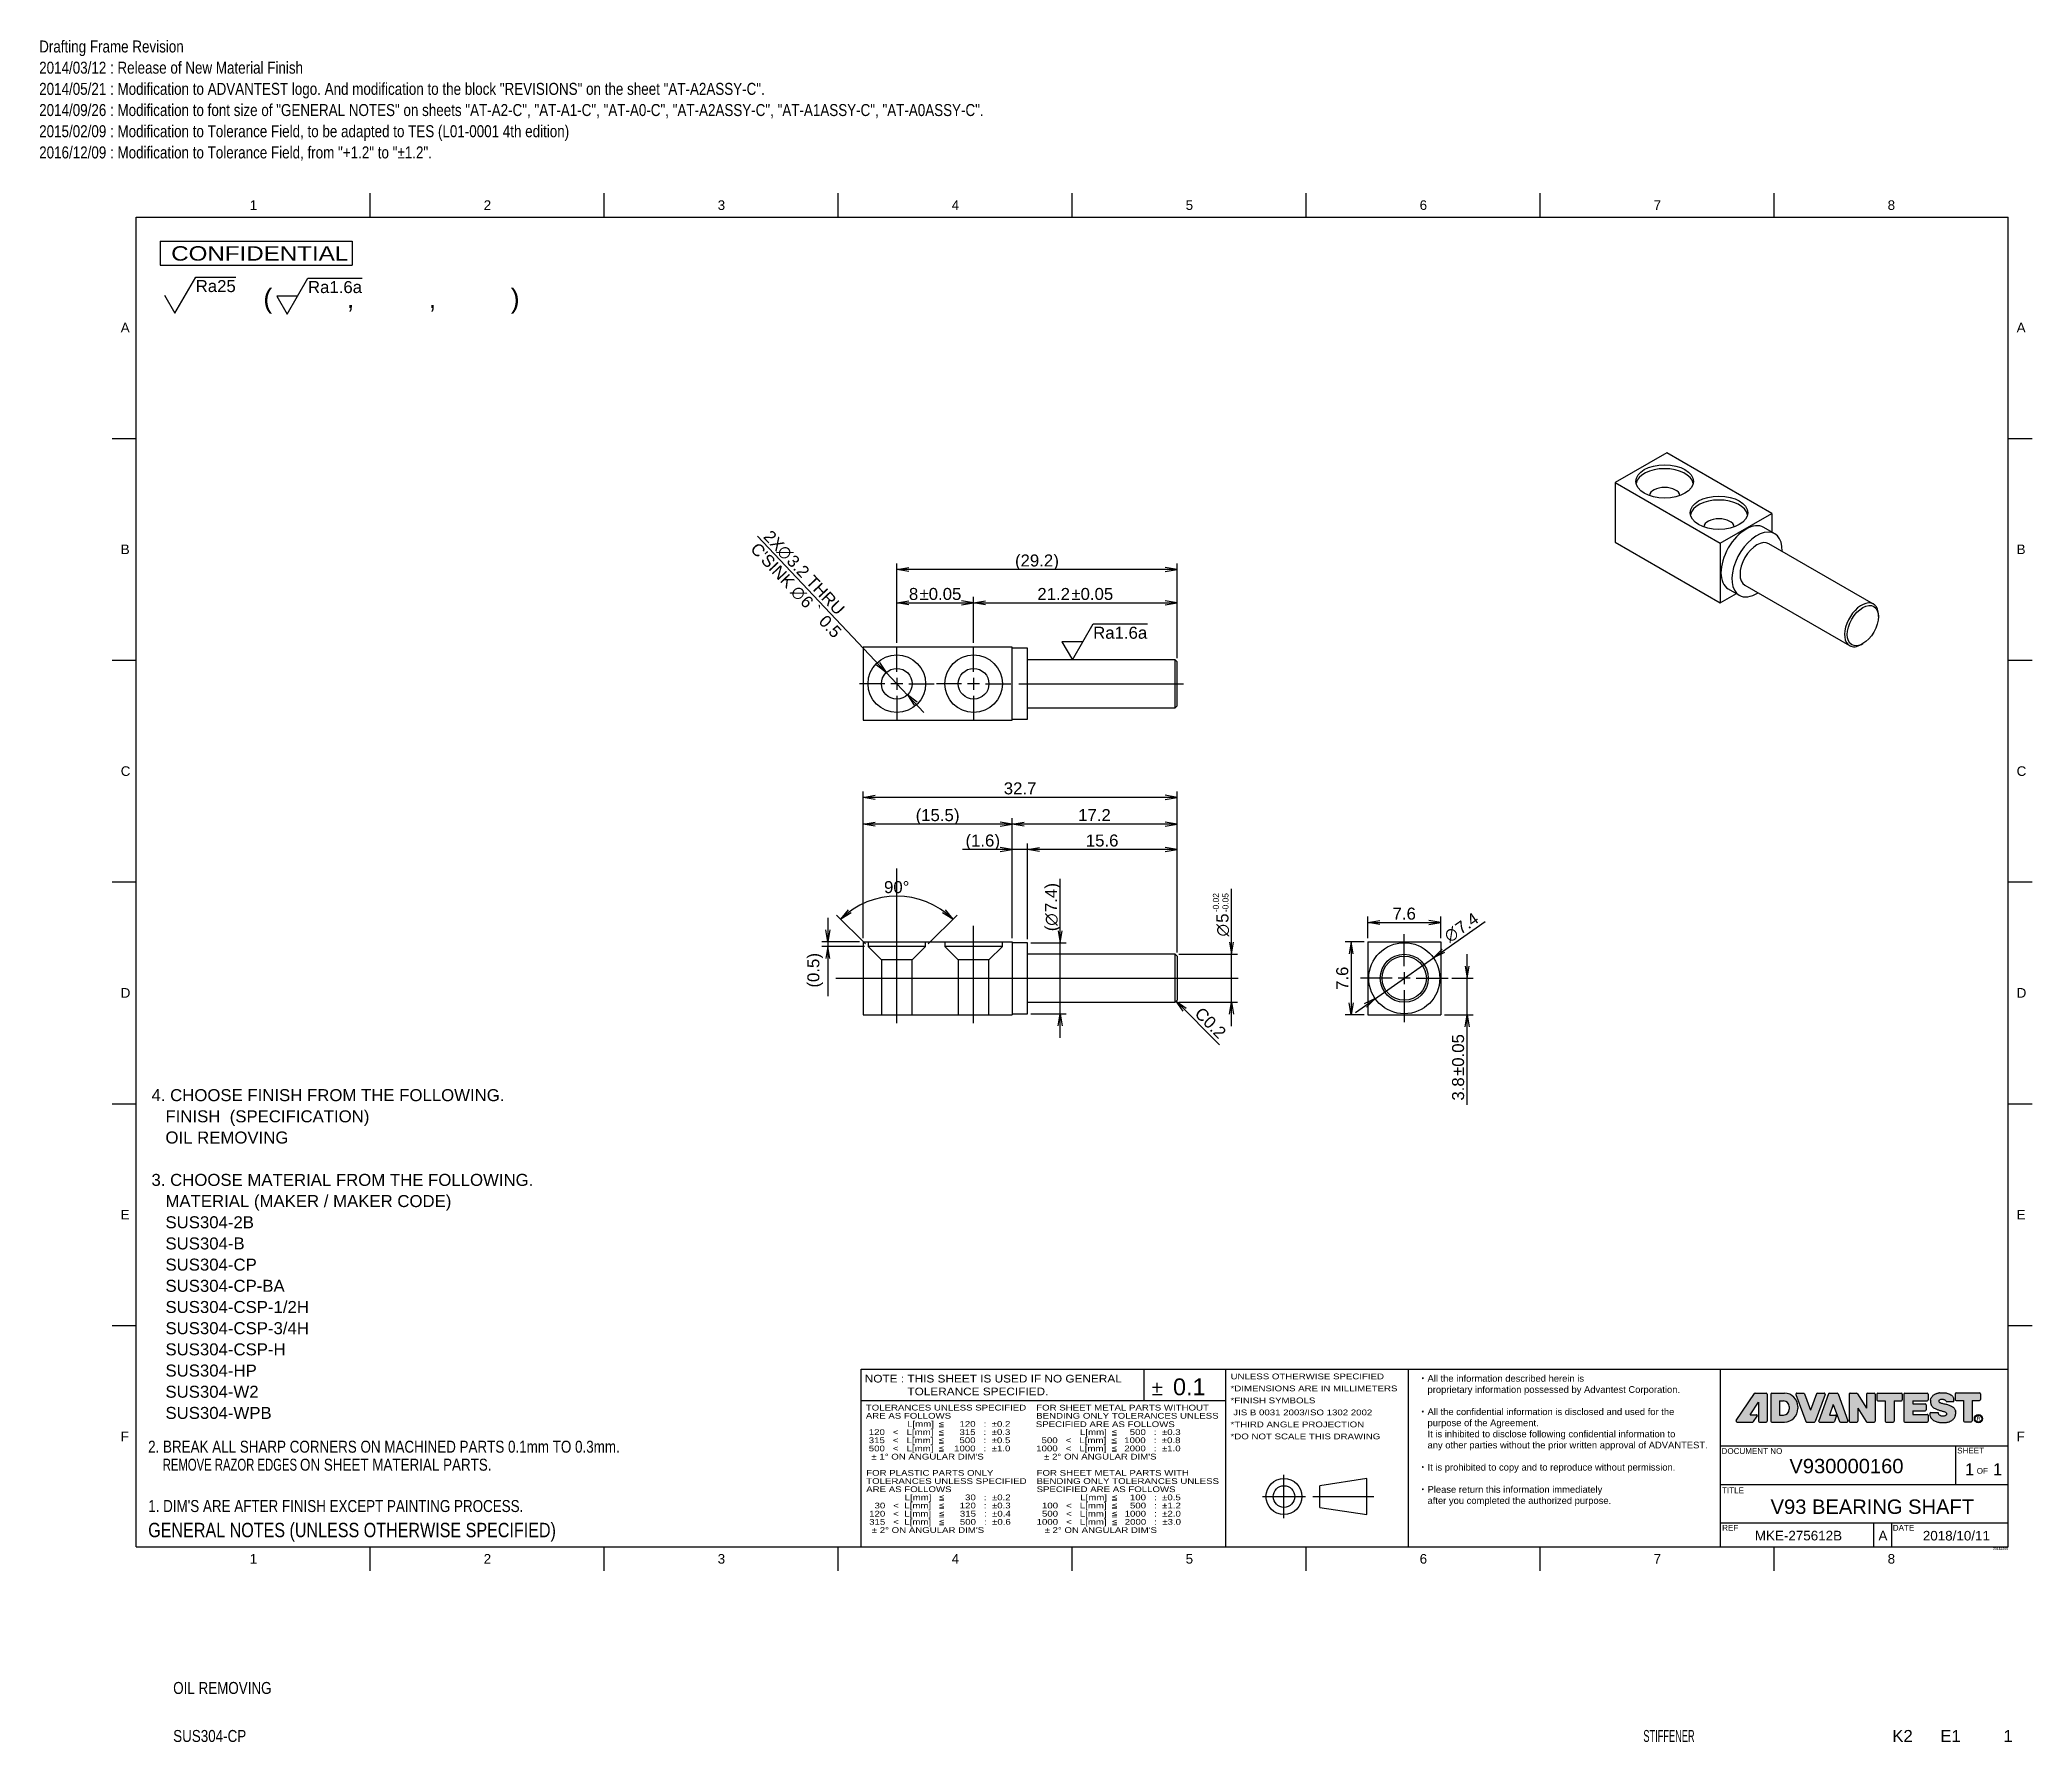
# Model space of a CAD drawing. Extents: x 0 to 415, y -31 to 324.
import ezdxf
from ezdxf.enums import TextEntityAlignment as Align
from ezdxf.lldxf.tags import DXFTag

# ---------------------------------------------------------------- set-up
doc = ezdxf.new("R2010")
doc.units = 0
for name, color, linetype in [('100', 7, 'CONTINUOUS'), ('DEFAULT', 7, 'CONTINUOUS'), ('LAYER0$C$L0', 7, 'CONTINUOUS'), ('LAYER1$C$L1', 7, 'CONTINUOUS'), ('LAYER100$C$L100', 7, 'CONTINUOUS'), ('MKE-275612B', 7, 'CONTINUOUS'), ('ﾃﾞﾌｫﾙﾄ', 7, 'CONTINUOUS')]:
    doc.layers.add(name, color=color, linetype=linetype)
doc.styles.add('SEACAD_ARIAL_TTF', font='')
doc.styles.add('SEACAD_SOLID_EDGE_ANSI1_SY', font='semeca1.ttf')
doc.styles.get('SEACAD_ARIAL_TTF').set_extended_font_data('arial.ttf')
tags = doc.linetypes.add('CENTER2', pattern=[28.575, 19.05, -3.175, 3.175, -3.175]).pattern_tags.tags
tags[10:11] = [DXFTag(74, 4), DXFTag(75, 0), DXFTag(340, '0'), DXFTag(46, 0.0), DXFTag(50, 0.0), DXFTag(44, 0.0), DXFTag(45, 0.0)]
tags[8:9] = [DXFTag(74, 4), DXFTag(75, 0), DXFTag(340, '0'), DXFTag(46, 0.0), DXFTag(50, 0.0), DXFTag(44, 0.0), DXFTag(45, 0.0)]
tags[6:7] = [DXFTag(74, 4), DXFTag(75, 0), DXFTag(340, '0'), DXFTag(46, 0.0), DXFTag(50, 0.0), DXFTag(44, 0.0), DXFTag(45, 0.0)]
tags[4:5] = [DXFTag(74, 4), DXFTag(75, 0), DXFTag(340, '0'), DXFTag(46, 0.0), DXFTag(50, 0.0), DXFTag(44, 0.0), DXFTag(45, 0.0)]
tags = doc.linetypes.add('HIDDEN2', pattern=[4.7625, 3.175, -1.5875]).pattern_tags.tags
tags[6:7] = [DXFTag(74, 4), DXFTag(75, 0), DXFTag(340, '0'), DXFTag(46, 0.0), DXFTag(50, 0.0), DXFTag(44, 0.0), DXFTag(45, 0.0)]
tags[4:5] = [DXFTag(74, 4), DXFTag(75, 0), DXFTag(340, '0'), DXFTag(46, 0.0), DXFTag(50, 0.0), DXFTag(44, 0.0), DXFTag(45, 0.0)]
doc.dimstyles.new('JIS', dxfattribs={"dimtxt": 2.5, "dimasz": 2.5, "dimexe": 1.25, "dimexo": 0.75, "dimgap": 1.25, "dimtad": 1, "dimlfac": 0.5, "dimtxsty": 'SEACAD_ARIAL_TTF', "dimsah": 1, "dimcen": 1.25, "dimazin": 3, "dimtfac": 1, "dimtmove": 0, "dimatfit": 3, "dimtolj": 1})

msp = doc.modelspace()

# ---------------------------------------------------------------- texts
at = {"layer": 'DEFAULT', "color": 7, "linetype": 'CONTINUOUS', "style": 'SEACAD_ARIAL_TTF'}
for s, width, p in [('Drafting Frame Revision', 0.8, (-0.222, 323.796)), ('2014/03/12 : Release of New Material Finish', 0.8, (-0.222, 319.383)), ('2014/05/21 : Modification to ADVANTEST logo. And modification to the block "REVISIONS" on the sheet "AT-A2ASSY-C".', 0.8, (-0.222, 314.97)), ('2014/09/26 : Modification to font size of "GENERAL NOTES" on sheets "AT-A2-C", "AT-A1-C", "AT-A0-C", "AT-A2ASSY-C", "AT-A1ASSY-C", "AT-A0ASSY-C".', 0.8, (-0.222, 310.557)), ('2015/02/09 : Modification to Tolerance Field, to be adapted to TES (L01-0001 4th edition)', 0.8, (-0.222, 306.144)), ('2016/12/09 : Modification to Tolerance Field, from "+1.2" to "±1.2".', 0.8, (-0.222, 301.731)), ('OIL REMOVING', 0.8, (27.7, -18.152)), ('SUS304-CP', 0.8, (27.7, -28.153)), ('STIFFENER', 0.55, (334, -28.152))]:
    msp.add_text(s, height=2.5, dxfattribs=dict(at, width=width)).set_placement(p, align=Align.TOP_LEFT)
for s, height, p in [('4. CHOOSE FINISH FROM THE FOLLOWING.^J', 2.5, (23.178, 105.343)), ('   FINISH  (SPECIFICATION)^J', 2.5, (23.178, 100.93)), ('   OIL REMOVING', 2.5, (23.178, 96.517)), ('3. CHOOSE MATERIAL FROM THE FOLLOWING.^J', 2.5, (23.178, 87.691)), ('   MATERIAL (MAKER / MAKER CODE)^J', 2.5, (23.178, 83.278)), ('   SUS304-2B^J', 2.5, (23.178, 78.865)), ('   SUS304-B^J', 2.5, (23.178, 74.452)), ('   SUS304-CP^J', 2.5, (23.178, 70.039)), ('   SUS304-CP-BA^J', 2.5, (23.178, 65.626)), ('   SUS304-CSP-1/2H^J', 2.5, (23.178, 61.212)), ('   SUS304-CSP-3/4H^J', 2.5, (23.178, 56.799)), ('   SUS304-CSP-H^J', 2.5, (23.178, 52.386)), ('   SUS304-HP^J', 2.5, (23.178, 47.973)), ('   SUS304-W2^J', 2.5, (23.178, 43.56)), ('0.1', 3.5, (236, 45.087)), ('   SUS304-WPB', 2.5, (23.178, 39.147)), ('V930000160', 3, (364.426, 28.326)), ('1    1', 2.5, (400.998, 27.401)), ('V93 BEARING SHAFT', 3, (360.509, 19.862)), ('MKE-275612B', 2, (357.227, 13.339)), ('A', 2, (382.981, 13.341)), ('2018/10/11', 2, (392.223, 13.321)), ('20161209', 0.5, (406.861, 9.837)), ('K2', 2.5, (385.853, -28.152)), ('E1', 2.5, (395.853, -28.152)), ('1', 2.5, (409.022, -28.152))]:
    msp.add_text(s, height=height, dxfattribs=at).set_placement(p, align=Align.TOP_LEFT)
at = {"layer": 'LAYER1$C$L1', "color": 7, "linetype": 'CONTINUOUS', "style": 'SEACAD_ARIAL_TTF'}
for s, height, p in [('1', 2, (43.642, 290.5)), ('2', 2, (92.392, 290.5)), ('3', 2, (141.142, 290.5)), ('4', 2, (189.892, 290.5)), ('5', 2, (238.642, 290.5)), ('6', 2, (287.392, 290.5)), ('7', 2, (336.142, 290.5)), ('8', 2, (384.892, 290.5)), ('(          ,          ,          )', 4, (46.484, 272.079)), ('A', 2, (16.767, 265)), ('A', 2, (411.767, 265)), ('B', 2, (16.767, 218.8)), ('B', 2, (411.767, 218.8)), ('C', 2, (16.767, 172.6)), ('C', 2, (411.767, 172.6)), ('D', 2, (16.767, 126.4)), ('D', 2, (411.767, 126.4)), ('E', 2, (16.767, 80.2)), ('E', 2, (411.767, 80.2)), ('・All the information described herein is', 1.4, (287.07, 45.783)), ('\u3000proprietary information possessed by Advantest Corporation.', 1.4, (287.07, 43.47)), ('・All the confidential information is disclosed and used for the', 1.4, (287.07, 38.844)), ('F', 2, (16.767, 34)), ('≦', 1.2, (187.074, 34.5)), ('≦', 1.2, (187.077, 36.2)), ('≦', 1.2, (223.108, 34.5)), ('\u3000purpose of the Agreement.', 1.4, (287.07, 36.531)), ('\u3000It is inhibited to disclose following confidential information to', 1.4, (287.07, 34.218)), ('R', 0.8, (403.452, 37.084)), ('F', 2, (411.767, 34)), ('≦', 1.2, (187.074, 32.8)), ('≦', 1.2, (187.074, 31.1)), ('≦', 1.2, (223.074, 32.8)), ('≦', 1.2, (223.1, 31.1)), ('\u3000any other parties without the prior written approval of ADVANTEST.', 1.4, (287.07, 31.905)), ('・It is prohibited to copy and to reproduce without permission.', 1.4, (287.07, 27.279)), ('・Please return this information immediately', 1.4, (287.07, 22.652)), ('≦', 1.2, (187.128, 20.901)), ('≦', 1.2, (187.131, 19.201)), ('≦', 1.2, (187.157, 17.501)), ('≦', 1.2, (223.142, 20.901)), ('≦', 1.2, (223.157, 19.201)), ('≦', 1.2, (223.157, 17.501)), ('\u3000after you completed the authorized purpose.', 1.4, (287.07, 20.339)), ('≦', 1.2, (187.157, 15.801)), ('≦', 1.2, (223.183, 15.801)), ('1', 2, (43.642, 8.5)), ('2', 2, (92.392, 8.5)), ('3', 2, (141.142, 8.5)), ('4', 2, (189.892, 8.5)), ('5', 2, (238.642, 8.5)), ('6', 2, (287.392, 8.5)), ('7', 2, (336.142, 8.5)), ('8', 2, (384.892, 8.5))]:
    msp.add_text(s, height=height, dxfattribs=at).set_placement(p, align=Align.TOP_LEFT)
for s, height, width, p in [('  CONFIDENTIAL', 3, 1.2, (24.488, 280.937)), ('NOTE : THIS SHEET IS USED IF NO GENERAL', 1.6, 1.1, (171.79, 45.835)), ('UNLESS OTHERWISE SPECIFIED', 1.2, 1.2, (248, 46.1)), ('             TOLERANCE SPECIFIED.', 1.6, 1.1, (171.79, 43.168)), ('*DIMENSIONS ARE IN MILLIMETERS', 1.2, 1.2, (248, 43.6)), ('ARE AS FOLLOWS', 1.2, 1.2, (172, 37.9)), ('TOLERANCES UNLESS SPECIFIED', 1.2, 1.2, (172, 39.6)), ('FOR SHEET METAL PARTS WITHOUT', 1.2, 1.2, (207.5, 39.6)), ('BENDING ONLY TOLERANCES UNLESS', 1.2, 1.2, (207.5, 37.9)), ('*FINISH SYMBOLS', 1.2, 1.2, (248, 41.1)), (' JIS B 0031 2003/ISO 1302 2002', 1.2, 1.2, (248, 38.6)), ('  120   <   L[mm]  ', 1.2, 1.2, (171.5, 34.5)), ('                L[mm]  ', 1.2, 1.2, (171.66, 36.2)), ('     315   :  ±0.3', 1.2, 1.2, (188.717, 34.5)), ('     120   :  ±0.2', 1.2, 1.2, (188.721, 36.2)), ('SPECIFIED ARE AS FOLLOWS', 1.2, 1.2, (207.423, 36.143)), ('                L[mm]  ', 1.2, 1.2, (207.691, 34.5)), ('    500   :  ±0.3', 1.2, 1.2, (224.752, 34.5)), ('*THIRD ANGLE PROJECTION', 1.2, 1.2, (248, 36.1)), ('*DO NOT SCALE THIS DRAWING', 1.2, 1.2, (248, 33.6)), ('  315   <   L[mm]  ', 1.2, 1.2, (171.5, 32.8)), ('  500   <   L[mm]  ', 1.2, 1.2, (171.5, 31.1)), ("   ± 1° ON ANGULAR DIM'S", 1.2, 1.2, (171.481, 29.388)), ('   1000   :  ±1.0', 1.2, 1.2, (188.717, 31.1)), ('     500   :  ±0.5', 1.2, 1.2, (188.717, 32.8)), ('1000   <   L[mm]  ', 1.2, 1.2, (207.5, 31.1)), ('  500   <   L[mm]  ', 1.2, 1.2, (207.5, 32.8)), ("   ± 2° ON ANGULAR DIM'S", 1.2, 1.2, (207.481, 29.388)), ('  2000   :  ±1.0', 1.2, 1.2, (224.743, 31.1)), ('  1000   :  ±0.8', 1.2, 1.2, (224.717, 32.8)), ('FOR PLASTIC PARTS ONLY', 1.2, 1.2, (172.083, 26.001)), ('FOR SHEET METAL PARTS WITH', 1.2, 1.2, (207.583, 26.001)), ('ARE AS FOLLOWS', 1.2, 1.2, (172.083, 22.601)), ('TOLERANCES UNLESS SPECIFIED', 1.2, 1.2, (172.083, 24.301)), ('               L[mm]   ', 1.2, 1.2, (171.711, 20.901)), ('       30   :  ±0.2', 1.2, 1.2, (188.772, 20.901)), ('SPECIFIED ARE AS FOLLOWS', 1.2, 1.2, (207.583, 22.601)), ('BENDING ONLY TOLERANCES UNLESS', 1.2, 1.2, (207.583, 24.301)), ('                L[mm]  ', 1.2, 1.2, (207.724, 20.901)), ('    100   :  ±0.5', 1.2, 1.2, (224.785, 20.901)), ('  120   <  L[mm]   ', 1.2, 1.2, (171.583, 17.501)), ('    30   <  L[mm]   ', 1.2, 1.2, (171.583, 19.201)), ('     315   :  ±0.4', 1.2, 1.2, (188.801, 17.501)), ('     120   :  ±0.3', 1.2, 1.2, (188.775, 19.201)), ('  500   <   L[mm]  ', 1.2, 1.2, (207.583, 17.501)), ('  100   <   L[mm]  ', 1.2, 1.2, (207.583, 19.201)), ('  1000   :  ±2.0', 1.2, 1.2, (224.801, 17.501)), ('    500   :  ±1.2', 1.2, 1.2, (224.801, 19.201)), ('  315   <  L[mm]   ', 1.2, 1.2, (171.583, 15.801)), ("   ± 2° ON ANGULAR DIM'S", 1.2, 1.2, (171.565, 14.089)), ('     500   :  ±0.6', 1.2, 1.2, (188.801, 15.801)), ('1000   <   L[mm]  ', 1.2, 1.2, (207.583, 15.801)), ("   ± 2° ON ANGULAR DIM'S", 1.2, 1.2, (207.565, 14.089)), ('  2000   :  ±3.0', 1.2, 1.2, (224.827, 15.801))]:
    msp.add_text(s, height=height, dxfattribs=dict(at, width=width)).set_placement(p, align=Align.TOP_LEFT)
at = {"layer": 'LAYER100$C$L100', "color": 7, "linetype": 'CONTINUOUS', "style": 'SEACAD_ARIAL_TTF'}
for s, height, width, p in [('2. BREAK ALL SHARP CORNERS ON MACHINED PARTS 0.1mm TO 0.3mm. ', 2.5, 0.8, (22.476, 32.111)), ('REMOVE RAZOR EDGES', 2.5, 0.674, (25.52, 28.361)), (' ON SHEET MATERIAL PARTS.', 2.5, 0.8, (53.346, 28.361)), ("1. DIM'S ARE AFTER FINISH EXCEPT PAINTING PROCESS.", 2.5, 0.8, (22.5, 19.75)), ("1. DIM'S ARE AFTER FINISH EXCEPT PAINTING PROCESS.", 2.5, 0.8, (22.5, 19.75)), ('GENERAL NOTES (UNLESS OTHERWISE SPECIFIED)', 2.99999, 0.8, (22.5, 15))]:
    msp.add_text(s, height=height, dxfattribs=dict(at, width=width)).set_placement(p, align=Align.TOP_LEFT)
at = {"layer": 'ﾃﾞﾌｫﾙﾄ', "color": 7, "linetype": 'CONTINUOUS', "style": 'SEACAD_ARIAL_TTF'}
for s, p in [('DOCUMENT NO', (350.292, 30.556)), ('SHEET', (399.384, 30.655)), (' OF', (402.993, 26.417)), ('TITLE', (350.4, 22.368)), ('REF', (350.415, 14.576)), ('DATE', (385.967, 14.565))]:
    msp.add_text(s, height=1.2, dxfattribs=at).set_placement(p, align=Align.TOP_LEFT)

# ---------------------------------------------------------------- blocks, each defined once
blk = doc.blocks.new('SEANNOT_GROUP')
at = {"layer": 'DEFAULT', "color": 7, "linetype": 'CENTER2'}
for p, q in [((284.19, 130.95), (284.19, 137.6)), ((284.19, 129.7), (284.19, 127.2)), ((281.69, 128.45), (275.04, 128.45)), ((285.44, 128.45), (282.94, 128.45)), ((284.19, 125.95), (284.19, 119.3)), ((286.69, 128.45), (293.34, 128.45))]:
    blk.add_line(p, q, dxfattribs=at)
blk = doc.blocks.new('SEANNOT_GROUP1')
at = {"layer": 'DEFAULT', "color": 7, "linetype": 'CENTER2'}
blk.add_line((165.79, 128.45), (249.6, 128.45), dxfattribs=at)
blk = doc.blocks.new('SEANNOT_GROUP2')
at = {"layer": 'DEFAULT', "color": 7, "linetype": 'CENTER2'}
blk.add_line((194.46, 119.1), (194.46, 139.36), dxfattribs=at)
blk = doc.blocks.new('SEANNOT_GROUP3')
at = {"layer": 'DEFAULT', "color": 7, "linetype": 'CENTER2'}
blk.add_line((178.46, 119.1), (178.46, 151.33), dxfattribs=at)
blk = doc.blocks.new('SEANNOT_GROUP4')
at = {"layer": 'DEFAULT', "color": 7, "linetype": 'CENTER2'}
for p, q in [((194.46, 192.29), (194.46, 197.54)), ((194.46, 191.04), (194.46, 188.54)), ((191.96, 189.79), (186.71, 189.79)), ((195.71, 189.79), (193.21, 189.79)), ((194.46, 187.29), (194.46, 182.04)), ((196.96, 189.79), (202.21, 189.79))]:
    blk.add_line(p, q, dxfattribs=at)
blk = doc.blocks.new('SEANNOT_GROUP5')
at = {"layer": 'DEFAULT', "color": 7, "linetype": 'CENTER2'}
for p, q in [((178.46, 192.29), (178.46, 197.54)), ((178.46, 191.04), (178.46, 188.54)), ((175.96, 189.79), (170.71, 189.79)), ((179.71, 189.79), (177.21, 189.79)), ((178.46, 187.29), (178.46, 182.04)), ((180.96, 189.79), (186.21, 189.79))]:
    blk.add_line(p, q, dxfattribs=at)
blk = doc.blocks.new('SEANNOT_GROUP6')
at = {"layer": 'DEFAULT', "color": 7, "linetype": 'CENTER2'}
blk.add_line((203.91, 189.79), (238.21, 189.79), dxfattribs=at)
blk = doc.blocks.new('SEANNOT_GROUP7')
at = {"layer": 'DEFAULT', "color": 7, "linetype": 'CONTINUOUS'}
for p, q in [((215.04, 194.79), (219.37, 202.29)), ((219.37, 202.29), (230.67, 202.29)), ((212.87, 198.54), (215.04, 194.79)), ((217.2, 198.54), (212.87, 198.54))]:
    blk.add_line(p, q, dxfattribs=at)
at = {"layer": 'DEFAULT', "color": 7, "linetype": 'CONTINUOUS', "style": 'SEACAD_ARIAL_TTF'}
blk.add_text('Ra1.6a', height=2.5, dxfattribs=at).set_placement((219.37, 201.67), align=Align.TOP_LEFT)
blk = doc.blocks.new('SEANNOT_GROUP8')
at = {"layer": 'DEFAULT', "color": 7, "linetype": 'CONTINUOUS'}
for p, q in [((51.45, 266.8), (55.78, 274.3)), ((55.78, 274.3), (67.08, 274.3)), ((49.28, 270.55), (51.45, 266.8)), ((53.61, 270.55), (49.28, 270.55))]:
    blk.add_line(p, q, dxfattribs=at)
at = {"layer": 'DEFAULT', "color": 7, "linetype": 'CONTINUOUS', "style": 'SEACAD_ARIAL_TTF'}
blk.add_text('Ra1.6a', height=2.5, dxfattribs=at).set_placement((55.78, 273.68), align=Align.TOP_LEFT)
blk = doc.blocks.new('SE')
at = {"layer": 'MKE-275612B', "color": 7, "linetype": 'CONTINUOUS'}
for p, q in [((171.46, 136.05), (202.46, 136.05)), ((171.46, 136.05), (171.46, 120.85)), ((202.46, 136.05), (202.46, 120.85)), ((205.66, 135.85), (202.46, 135.85)), ((205.66, 121.05), (205.66, 135.85)), ((236.46, 133.45), (205.66, 133.45)), ((236.46, 123.45), (236.46, 133.45)), ((236.86, 133.05), (236.46, 133.45)), ((236.86, 133.05), (236.86, 123.85)), ((171.46, 120.85), (202.46, 120.85)), ((202.46, 121.05), (205.66, 121.05)), ((205.66, 123.45), (236.46, 123.45)), ((236.46, 123.45), (236.86, 123.85))]:
    blk.add_line(p, q, dxfattribs=at)
at = {"layer": 'MKE-275612B', "color": 7, "linetype": 'HIDDEN2'}
for p, q in [((172.46, 136.05), (172.46, 135.05)), ((184.46, 135.05), (172.46, 135.05)), ((172.46, 135.05), (175.26, 132.25)), ((181.66, 132.25), (184.46, 135.05)), ((184.46, 135.05), (184.46, 136.05)), ((188.46, 136.05), (188.46, 135.05)), ((200.46, 135.05), (188.46, 135.05)), ((188.46, 135.05), (191.26, 132.25)), ((197.66, 132.25), (200.46, 135.05)), ((200.46, 135.05), (200.46, 136.05)), ((181.66, 132.25), (175.26, 132.25)), ((175.26, 132.25), (175.26, 120.85)), ((181.66, 120.85), (181.66, 132.25)), ((197.66, 132.25), (191.26, 132.25)), ((191.26, 132.25), (191.26, 120.85)), ((197.66, 120.85), (197.66, 132.25))]:
    blk.add_line(p, q, dxfattribs=at)
blk = doc.blocks.new('SE1')
at = {"layer": 'MKE-275612B', "color": 7, "linetype": 'CONTINUOUS'}
for p, q in [((276.59, 136.05), (291.79, 136.05)), ((276.59, 136.05), (276.59, 120.85)), ((291.79, 136.05), (291.79, 120.85)), ((276.59, 120.85), (291.79, 120.85))]:
    blk.add_line(p, q, dxfattribs=at)
for radius in [7.4, 5, 4.6]:
    blk.add_circle((284.19, 128.45), radius, dxfattribs=at)
blk = doc.blocks.new('SE2')
at = {"layer": 'MKE-275612B', "color": 7, "linetype": 'CONTINUOUS'}
for p, q in [((202.46, 197.39), (171.46, 197.39)), ((171.46, 197.39), (171.46, 182.19)), ((202.46, 182.19), (202.46, 197.39)), ((205.66, 197.19), (202.46, 197.19)), ((205.66, 182.39), (205.66, 197.19)), ((236.46, 194.79), (205.66, 194.79)), ((236.46, 184.79), (236.46, 194.79)), ((236.86, 194.39), (236.46, 194.79)), ((236.86, 185.19), (236.86, 194.39)), ((205.66, 184.79), (236.46, 184.79)), ((236.46, 184.79), (236.86, 185.19)), ((171.46, 182.19), (202.46, 182.19)), ((202.46, 182.39), (205.66, 182.39))]:
    blk.add_line(p, q, dxfattribs=at)
for centre, radius in [((178.46, 189.79), 6), ((194.46, 189.79), 6), ((178.46, 189.79), 3.2), ((194.46, 189.79), 3.2)]:
    blk.add_circle(centre, radius, dxfattribs=at)
blk = doc.blocks.new('DMBLK82')
at = {"layer": 'DEFAULT', "color": 7, "linetype": 'CONTINUOUS'}
for p, q in [((290.25, 132.7), (301.03, 140.28)), ((274.05, 121.33), (290.25, 132.7))]:
    blk.add_line(p, q, dxfattribs=at)
for points in [[(292.54, 133.8), (290.25, 132.7), (292.06, 134.48)], [(276.33, 122.42), (278.14, 124.2), (275.85, 123.1)]]:
    blk.add_lwpolyline(points, dxfattribs=at)
for s, style, p in [('7.4', 'SEACAD_ARIAL_TTF', (294.52, 139.52)), ('O', 'SEACAD_SOLID_EDGE_ANSI1_SY', (292.18, 137.88))]:
    blk.add_text(s, height=2.5, rotation=35.0782, dxfattribs=dict(at, style=style)).set_placement(p, align=Align.TOP_LEFT)
blk = doc.blocks.new('DMBLK83')
at = {"layer": 'DEFAULT', "color": 7, "linetype": 'CONTINUOUS'}
for p, q in [((248.18, 118.45), (248.18, 147.08)), ((237.21, 133.45), (249.43, 133.45)), ((237.21, 123.45), (249.43, 123.45))]:
    blk.add_line(p, q, dxfattribs=at)
for points in [[(247.76, 135.95), (248.18, 133.45), (248.6, 135.95)], [(247.76, 120.95), (248.18, 123.45), (248.6, 120.95)]]:
    blk.add_lwpolyline(points, dxfattribs=at)
for s, height, style, p in [('-0.02', 1.25, 'SEACAD_ARIAL_TTF', (244.31, 142.21)), ('-0.05', 1.25, 'SEACAD_ARIAL_TTF', (246.31, 142.21)), ('5', 2.5, 'SEACAD_ARIAL_TTF', (245.06, 140)), ('O', 2.5, 'SEACAD_SOLID_EDGE_ANSI1_SY', (245.06, 137.15))]:
    blk.add_text(s, height=height, rotation=90, dxfattribs=dict(at, style=style)).set_placement(p, align=Align.TOP_LEFT)
blk = doc.blocks.new('DMBLK84')
at = {"layer": 'DEFAULT', "color": 7, "linetype": 'CONTINUOUS'}
for p, q in [((212.49, 116.05), (212.49, 149.14)), ((206.41, 135.85), (213.74, 135.85)), ((206.41, 121.05), (213.74, 121.05))]:
    blk.add_line(p, q, dxfattribs=at)
for points in [[(212.07, 138.35), (212.49, 135.85), (212.9, 138.35)], [(212.07, 118.55), (212.49, 121.05), (212.9, 118.55)]]:
    blk.add_lwpolyline(points, dxfattribs=at)
for s, style, p in [(')', 'SEACAD_ARIAL_TTF', (209.36, 147.13)), ('7.4', 'SEACAD_ARIAL_TTF', (209.36, 142.23)), ('O', 'SEACAD_SOLID_EDGE_ANSI1_SY', (209.36, 139.38)), ('(', 'SEACAD_ARIAL_TTF', (209.36, 138.24))]:
    blk.add_text(s, height=2.5, rotation=90, dxfattribs=dict(at, style=style)).set_placement(p, align=Align.TOP_LEFT)
blk = doc.blocks.new('DMBLK85')
at = {"layer": 'DEFAULT', "color": 7, "linetype": 'CONTINUOUS'}
for p, q in [((276.59, 136.8), (276.59, 141.29)), ((291.79, 136.8), (291.79, 141.29)), ((276.59, 140.04), (291.79, 140.04))]:
    blk.add_line(p, q, dxfattribs=at)
for points in [[(279.09, 139.62), (276.59, 140.04), (279.09, 140.45)], [(289.29, 139.62), (291.79, 140.04), (289.29, 140.45)]]:
    blk.add_lwpolyline(points, dxfattribs=at)
at = {"layer": 'DEFAULT', "color": 7, "linetype": 'CONTINUOUS', "style": 'SEACAD_ARIAL_TTF'}
blk.add_text('7.6', height=2.5, dxfattribs=at).set_placement((281.75, 143.16), align=Align.TOP_LEFT)
blk = doc.blocks.new('DMBLK86')
at = {"layer": 'DEFAULT', "color": 7, "linetype": 'CONTINUOUS'}
for p, q in [((275.84, 136.05), (271.88, 136.05)), ((273.13, 136.05), (273.13, 120.85)), ((275.84, 120.85), (271.88, 120.85))]:
    blk.add_line(p, q, dxfattribs=at)
for points in [[(273.55, 133.55), (273.13, 136.05), (272.71, 133.55)], [(273.55, 123.35), (273.13, 120.85), (272.71, 123.35)]]:
    blk.add_lwpolyline(points, dxfattribs=at)
at = {"layer": 'DEFAULT', "color": 7, "linetype": 'CONTINUOUS', "style": 'SEACAD_ARIAL_TTF'}
blk.add_text('7.6', height=2.5, rotation=90, dxfattribs=at).set_placement((270.01, 126.01), align=Align.TOP_LEFT)
blk = doc.blocks.new('DMBLK87')
at = {"layer": 'DEFAULT', "color": 7, "linetype": 'CONTINUOUS'}
for p, q in [((297.27, 102.08), (297.27, 133.45)), ((294.09, 128.45), (298.52, 128.45)), ((292.54, 120.85), (298.52, 120.85))]:
    blk.add_line(p, q, dxfattribs=at)
for points in [[(296.85, 130.95), (297.27, 128.45), (297.68, 130.95)], [(296.85, 118.35), (297.27, 120.85), (297.68, 118.35)]]:
    blk.add_lwpolyline(points, dxfattribs=at)
at = {"layer": 'DEFAULT', "color": 7, "linetype": 'CONTINUOUS', "style": 'SEACAD_ARIAL_TTF'}
for s, p in [('±0.05', (294.14, 108.09)), ('3.8', (294.14, 102.95))]:
    blk.add_text(s, height=2.5, rotation=90, dxfattribs=at).set_placement(p, align=Align.TOP_LEFT)
blk = doc.blocks.new('DMBLK88')
at = {"layer": 'DEFAULT', "color": 7, "linetype": 'CONTINUOUS'}
for p, q in [((178.46, 198.29), (178.46, 207.87)), ((194.46, 198.29), (194.46, 207.87)), ((178.46, 206.62), (194.46, 206.62))]:
    blk.add_line(p, q, dxfattribs=at)
for points in [[(180.96, 206.2), (178.46, 206.62), (180.96, 207.04)], [(191.96, 206.2), (194.46, 206.62), (191.96, 207.04)]]:
    blk.add_lwpolyline(points, dxfattribs=at)
at = {"layer": 'DEFAULT', "color": 7, "linetype": 'CONTINUOUS', "style": 'SEACAD_ARIAL_TTF'}
for s, p in [('8', (180.98, 209.75)), ('±0.05', (183.19, 209.75))]:
    blk.add_text(s, height=2.5, dxfattribs=at).set_placement(p, align=Align.TOP_LEFT)
blk = doc.blocks.new('DMBLK89')
at = {"layer": 'DEFAULT', "color": 7, "linetype": 'CONTINUOUS'}
for p, q in [((194.46, 198.29), (194.46, 207.87)), ((236.86, 195.14), (236.86, 207.87)), ((194.46, 206.62), (236.86, 206.62))]:
    blk.add_line(p, q, dxfattribs=at)
for points in [[(196.96, 206.2), (194.46, 206.62), (196.96, 207.04)], [(234.36, 206.2), (236.86, 206.62), (234.36, 207.04)]]:
    blk.add_lwpolyline(points, dxfattribs=at)
at = {"layer": 'DEFAULT', "color": 7, "linetype": 'CONTINUOUS', "style": 'SEACAD_ARIAL_TTF'}
for s, p in [('21.2', (207.74, 209.75)), ('±0.05', (214.83, 209.75))]:
    blk.add_text(s, height=2.5, dxfattribs=at).set_placement(p, align=Align.TOP_LEFT)
blk = doc.blocks.new('DMBLK90')
at = {"layer": 'DEFAULT', "color": 7, "linetype": 'CONTINUOUS'}
for p, q in [((205.66, 136.6), (205.66, 156.51)), ((236.86, 155.26), (205.66, 155.26)), ((236.86, 133.8), (236.86, 156.51))]:
    blk.add_line(p, q, dxfattribs=at)
for points in [[(208.16, 154.85), (205.66, 155.26), (208.16, 155.68)], [(234.36, 154.85), (236.86, 155.26), (234.36, 155.68)]]:
    blk.add_lwpolyline(points, dxfattribs=at)
at = {"layer": 'DEFAULT', "color": 7, "linetype": 'CONTINUOUS', "style": 'SEACAD_ARIAL_TTF'}
blk.add_text('15.6', height=2.5, dxfattribs=at).set_placement((217.84, 158.39), align=Align.TOP_LEFT)
blk = doc.blocks.new('DMBLK91')
at = {"layer": 'DEFAULT', "color": 7, "linetype": 'CONTINUOUS'}
for p, q in [((210.66, 155.26), (192.15, 155.26)), ((202.46, 136.8), (202.46, 156.51)), ((205.66, 136.6), (205.66, 156.51))]:
    blk.add_line(p, q, dxfattribs=at)
for points in [[(199.96, 154.85), (202.46, 155.26), (199.96, 155.68)], [(208.16, 154.85), (205.66, 155.26), (208.16, 155.68)]]:
    blk.add_lwpolyline(points, dxfattribs=at)
at = {"layer": 'DEFAULT', "color": 7, "linetype": 'CONTINUOUS', "style": 'SEACAD_ARIAL_TTF'}
for s, p in [('(', (192.78, 158.39)), ('1.6', (193.92, 158.39)), (')', (198.81, 158.39))]:
    blk.add_text(s, height=2.5, dxfattribs=at).set_placement(p, align=Align.TOP_LEFT)
blk = doc.blocks.new('DMBLK92')
at = {"layer": 'DEFAULT', "color": 7, "linetype": 'CONTINUOUS'}
for p, q in [((202.46, 136.8), (202.46, 161.8)), ((236.86, 160.55), (202.46, 160.55)), ((236.86, 133.8), (236.86, 161.8))]:
    blk.add_line(p, q, dxfattribs=at)
for points in [[(204.96, 160.13), (202.46, 160.55), (204.96, 160.97)], [(234.36, 160.13), (236.86, 160.55), (234.36, 160.97)]]:
    blk.add_lwpolyline(points, dxfattribs=at)
at = {"layer": 'DEFAULT', "color": 7, "linetype": 'CONTINUOUS', "style": 'SEACAD_ARIAL_TTF'}
blk.add_text('17.2', height=2.5, dxfattribs=at).set_placement((216.24, 163.68), align=Align.TOP_LEFT)
blk = doc.blocks.new('DMBLK93')
at = {"layer": 'DEFAULT', "color": 7, "linetype": 'CONTINUOUS'}
for p, q in [((171.46, 136.8), (171.46, 161.8)), ((202.46, 160.55), (171.46, 160.55)), ((202.46, 136.8), (202.46, 161.8))]:
    blk.add_line(p, q, dxfattribs=at)
for points in [[(173.96, 160.13), (171.46, 160.55), (173.96, 160.97)], [(199.96, 160.13), (202.46, 160.55), (199.96, 160.97)]]:
    blk.add_lwpolyline(points, dxfattribs=at)
at = {"layer": 'DEFAULT', "color": 7, "linetype": 'CONTINUOUS', "style": 'SEACAD_ARIAL_TTF'}
for s, p in [('(', (182.39, 163.68)), ('15.5', (183.54, 163.68)), (')', (190.38, 163.68))]:
    blk.add_text(s, height=2.5, dxfattribs=at).set_placement(p, align=Align.TOP_LEFT)
blk = doc.blocks.new('DMBLK94')
at = {"layer": 'DEFAULT', "color": 7, "linetype": 'CONTINUOUS'}
for p, q in [((171.46, 136.8), (171.46, 167.38)), ((236.86, 166.13), (171.46, 166.13)), ((236.86, 133.8), (236.86, 167.38))]:
    blk.add_line(p, q, dxfattribs=at)
for points in [[(173.96, 165.71), (171.46, 166.13), (173.96, 166.55)], [(234.36, 165.71), (236.86, 166.13), (234.36, 166.55)]]:
    blk.add_lwpolyline(points, dxfattribs=at)
at = {"layer": 'DEFAULT', "color": 7, "linetype": 'CONTINUOUS', "style": 'SEACAD_ARIAL_TTF'}
blk.add_text('32.7', height=2.5, dxfattribs=at).set_placement((200.74, 169.25), align=Align.TOP_LEFT)
blk = doc.blocks.new('DMBLK95')
at = {"layer": 'DEFAULT', "color": 7, "linetype": 'CONTINUOUS'}
for p, q in [((178.46, 198.29), (178.46, 214.85)), ((236.86, 213.6), (178.46, 213.6)), ((236.86, 195.14), (236.86, 214.85))]:
    blk.add_line(p, q, dxfattribs=at)
for points in [[(180.96, 213.18), (178.46, 213.6), (180.96, 214.01)], [(234.36, 213.18), (236.86, 213.6), (234.36, 214.01)]]:
    blk.add_lwpolyline(points, dxfattribs=at)
at = {"layer": 'DEFAULT', "color": 7, "linetype": 'CONTINUOUS', "style": 'SEACAD_ARIAL_TTF'}
for s, p in [('(', (203.09, 216.72)), ('29.2', (204.24, 216.72)), (')', (211.08, 216.72))]:
    blk.add_text(s, height=2.5, dxfattribs=at).set_placement(p, align=Align.TOP_LEFT)
blk = doc.blocks.new('GDIMGGROUP')
at = {"layer": 'DEFAULT', "color": 7, "linetype": 'CONTINUOUS'}
blk.add_line((236.66, 123.65), (245.72, 114.59), dxfattribs=at)
blk.add_lwpolyline([(238.13, 121.59), (236.66, 123.65), (238.72, 122.18)], dxfattribs=at)
at = {"layer": 'DEFAULT', "color": 7, "linetype": 'CONTINUOUS', "style": 'SEACAD_ARIAL_TTF'}
blk.add_text('C0.2', height=2.5, rotation=315, dxfattribs=at).set_placement((242.09, 122.64), align=Align.TOP_LEFT)
blk = doc.blocks.new('DMBLK96')
at = {"layer": 'DEFAULT', "color": 7, "linetype": 'CONTINUOUS'}
for p, q in [((176.26, 192.12), (149.45, 220.51)), ((184.09, 183.83), (176.26, 192.12))]:
    blk.add_line(p, q, dxfattribs=at)
for points in [[(174.85, 194.22), (176.26, 192.12), (174.24, 193.65)], [(182.68, 185.94), (180.66, 187.47), (182.07, 185.36)]]:
    blk.add_lwpolyline(points, dxfattribs=at)
for s, style, p in [('2X', 'SEACAD_ARIAL_TTF', (152.32, 222.02)), ("C'SINK ", 'SEACAD_ARIAL_TTF', (149.6, 219.44)), ('O', 'SEACAD_SOLID_EDGE_ANSI1_SY', (155.2, 218.97)), ('3.2', 'SEACAD_ARIAL_TTF', (157.16, 216.9)), (' THRU', 'SEACAD_ARIAL_TTF', (160.51, 213.35)), ('O', 'SEACAD_SOLID_EDGE_ANSI1_SY', (158.03, 210.51)), ('6 ', 'SEACAD_ARIAL_TTF', (159.99, 208.44)), ('`', 'SEACAD_SOLID_EDGE_ANSI1_SY', (162, 206.31)), ('0.5', 'SEACAD_ARIAL_TTF', (163.85, 204.35))]:
    blk.add_text(s, height=2.5, rotation=313.3649, dxfattribs=dict(at, style=style)).set_placement(p, align=Align.TOP_LEFT)
blk = doc.blocks.new('DMBLK97')
at = {"layer": 'DEFAULT', "color": 7, "linetype": 'CONTINUOUS'}
for p, q in [((164.08, 141.05), (164.08, 124.74)), ((170.71, 136.05), (162.83, 136.05)), ((171.71, 135.05), (162.83, 135.05))]:
    blk.add_line(p, q, dxfattribs=at)
for points in [[(164.5, 138.55), (164.08, 136.05), (163.67, 138.55)], [(164.5, 132.55), (164.08, 135.05), (163.67, 132.55)]]:
    blk.add_lwpolyline(points, dxfattribs=at)
at = {"layer": 'DEFAULT', "color": 7, "linetype": 'CONTINUOUS', "style": 'SEACAD_ARIAL_TTF'}
for s, p in [(')', (159.82, 132.55)), ('0.5', (159.82, 127.66)), ('(', (159.82, 126.51))]:
    blk.add_text(s, height=2.5, rotation=90, dxfattribs=at).set_placement(p, align=Align.TOP_LEFT)
blk = doc.blocks.new('DMBLK98')
at = {"layer": 'DEFAULT', "color": 7, "linetype": 'CONTINUOUS'}
for p, q in [((171.93, 135.58), (165.9, 141.61)), ((184.99, 135.58), (191.02, 141.61))]:
    blk.add_line(p, q, dxfattribs=at)
for points in [[(168.96, 142.04), (166.79, 140.72), (168.41, 142.67)], [(188.51, 142.67), (190.13, 140.72), (187.96, 142.04)]]:
    blk.add_lwpolyline(points, dxfattribs=at)
blk.add_arc((178.46, 129.05), 16.51, 45, 135, dxfattribs=at)
at = {"layer": 'DEFAULT', "color": 7, "linetype": 'CONTINUOUS', "style": 'SEACAD_ARIAL_TTF'}
blk.add_text('90°', height=2.5, dxfattribs=at).set_placement((175.8, 148.68), align=Align.TOP_LEFT)
blk = doc.blocks.new('SE3')
at = {"layer": 'MKE-275612B', "color": 7, "linetype": 'CONTINUOUS'}
for p, q in [((338.86, 237.91), (328.11, 231.71)), ((360.78, 225.26), (338.86, 237.91)), ((328.11, 231.71), (350.03, 219.05)), ((328.11, 231.71), (328.11, 219.3)), ((350.03, 219.05), (360.78, 225.26)), ((360.78, 225.26), (360.78, 221.39)), ((361.37, 221.05), (359.1, 222.36)), ((328.11, 219.3), (350.03, 206.64)), ((350.03, 219.05), (350.03, 206.64)), ((381.95, 206.4), (360.17, 218.97)), ((350.03, 206.64), (353.38, 208.57)), ((351.7, 209.54), (353.97, 208.23)), ((355.17, 210.31), (376.95, 197.74)), ((382.98, 203.78), (382.98, 204.11)), ((379.45, 197.99), (379.73, 198.15))]:
    blk.add_line(p, q, dxfattribs=at)
for centre, major_axis in [((338.43, 231.95), (-6, 0)), ((349.75, 225.42), (-6, 0)), ((379.73, 201.9), (2.3, 3.98))]:
    blk.add_ellipse(centre, major_axis=major_axis, ratio=0.57735, dxfattribs=at)
for centre, major_axis, start_param, end_param in [((338.43, 231.13), (-6, 0), 3.259718, 6.16506), ((338.43, 228.85), (-3.2, 0), 3.232432, 6.192346), ((349.75, 224.6), (-6, 0), 3.259718, 6.16506), ((349.75, 222.32), (-3.2, 0), 3.232432, 6.192346), ((355.4, 215.95), (-3.7, -6.41), 3.141593, 6.283185), ((357.67, 214.64), (-3.7, -6.41), 2.312677, 6.283185), ((357.67, 214.64), (-2.5, -4.33), 3.141593, 6.283185), ((357.67, 214.64), (-3.7, -6.41), 0, 0.828915), ((379.45, 202.07), (-2.5, -4.33), 2.356194, 6.283185), ((379.45, 202.07), (-2.5, -4.33), 0, 0.785398)]:
    blk.add_ellipse(centre, major_axis=major_axis, ratio=0.57735, start_param=start_param, end_param=end_param, dxfattribs=at)
blk = doc.blocks.new('SEANNOT_GROUP9')
at = {"layer": 'DEFAULT', "color": 7, "linetype": 'CONTINUOUS'}
for p, q in [((28.06, 267.01), (32.39, 274.51)), ((32.39, 274.51), (40.76, 274.51)), ((25.89, 270.76), (28.06, 267.01))]:
    blk.add_line(p, q, dxfattribs=at)
at = {"layer": 'DEFAULT', "color": 7, "linetype": 'CONTINUOUS', "style": 'SEACAD_ARIAL_TTF'}
blk.add_text('Ra25', height=2.5, dxfattribs=at).set_placement((32.39, 273.89), align=Align.TOP_LEFT)

# ---------------------------------------------------------------- dimensions: what is measured, and where the dimension line sits
at = {"layer": 'DEFAULT', "color": 7, "linetype": 'CONTINUOUS'}
for p1, p2, text, picture, middle in [((180.657, 187.467), (176.263, 192.119), "\\A1;2X <> THRU\\PC'SINK %%C6 {\\Fsemeca1.ttf;`}0.5", 'DMBLK96', (168.263, 200.59)), ((278.139, 124.199), (290.251, 132.704), '\\A1;<>', 'DMBLK82', (293.264, 134.82))]:
    dim = msp.add_diameter_dim_2p(p1=p1, p2=p2, text=text, dimstyle='JIS', dxfattribs=at)
    dim.commit()
    dim.dimension.update_dxf_attribs({"geometry": picture, "text_midpoint": middle, "dimtype": 163})
for base, p1, p2, text, picture, middle in [((178.46, 213.598), (236.86, 194.393), (178.46, 189.793), '\\A1;(<>)', 'DMBLK95', (207.66, 213.598)), ((236.86, 206.621), (194.46, 189.793), (236.86, 194.393), '\\A1;<>%%p0.05', 'DMBLK89', (215.66, 206.621)), ((171.46, 166.129), (236.86, 133.051), (171.46, 136.051), '\\A1;<>', 'DMBLK94', (204.16, 166.129)), ((171.46, 160.551), (202.46, 136.051), (171.46, 136.051), '\\A1;(<>)', 'DMBLK93', (186.96, 160.551)), ((202.46, 160.551), (236.86, 133.051), (202.46, 136.051), '\\A1;<>', 'DMBLK92', (219.66, 160.551)), ((202.46, 155.265), (205.66, 135.851), (202.46, 136.051), '\\A1;(<>)', 'DMBLK91', (200.583, 155.265)), ((205.66, 155.265), (236.86, 133.051), (205.66, 135.851), '\\A1;<>', 'DMBLK90', (221.26, 155.265))]:
    dim = msp.add_linear_dim(base=base, p1=p1, p2=p2, text=text, dimstyle='JIS', override={"dimtmove": 0}, dxfattribs=at)
    dim.commit()
    dim.dimension.update_dxf_attribs({"geometry": picture, "text_midpoint": middle, "dimtype": 160})
for base, p1, p2, angle, text, picture, middle, dimtype in [((178.46, 206.621), (178.46, 189.793), (194.46, 189.793), 0, '\\A1;<>%%p0.05', 'DMBLK88', (186.46, 206.621), 161), ((212.487, 121.051), (205.66, 121.051), (205.66, 135.851), 90, '\\A1;(%%C <> )', 'DMBLK84', (212.487, 137.367), 161), ((248.181, 123.451), (236.46, 123.451), (236.46, 133.451), 90, '\\A1;%%C <>{\\H0.5x; \\S-0.02^ -0.05;}', 'DMBLK83', (248.181, 136.276), 161), ((276.595, 140.035), (276.595, 136.051), (291.795, 136.051), 0, '\\A1;<>', 'DMBLK85', (284.195, 140.035), 161), ((164.085, 135.051), (171.46, 136.051), (172.46, 135.051), 90, '\\A1;(<>)', 'DMBLK97', (164.085, 133.175), 160), ((273.131, 136.051), (276.595, 136.051), (276.595, 120.851), 270, '\\A1;<>', 'DMBLK86', (273.131, 128.451), 161), ((297.266, 128.451), (291.795, 120.851), (284.195, 128.451), 90, '\\A1;<>%%p0.05', 'DMBLK87', (297.266, 117.719), 160)]:
    dim = msp.add_linear_dim(base=base, p1=p1, p2=p2, angle=angle, text=text, dimstyle='JIS', override={"dimtmove": 0}, dxfattribs=at)
    dim.commit()
    dim.dimension.update_dxf_attribs({"geometry": picture, "text_midpoint": middle, "dimtype": dimtype})
dim = msp.add_angular_dim_2l(base=(178.46, 145.559), line1=((178.46, 129.051), (172.46, 135.051)), line2=((178.46, 129.051), (184.46, 135.051)), text='\\A1;<>', dimstyle='JIS', override={"dimtofl": 0, "dimtmove": 0}, dxfattribs=at)
dim.commit()
dim.dimension.update_dxf_attribs({"geometry": 'DMBLK98', "text_midpoint": (178.46, 145.559), "dimtype": 162})

# ---------------------------------------------------------------- hatches: boundary and pattern name
at = {"layer": 'DEFAULT', "linetype": 'CONTINUOUS'}
h = msp.add_hatch(color=7, dxfattribs=at)
edge = h.paths.add_edge_path()
edge.add_arc((358.2, 36.2), 0.2, 180, 270)
edge.add_line((358.2, 36), (359.6, 36))
edge.add_arc((359.6, 36.2), 0.2, 270, 360)
edge.add_line((359.8, 36.2), (359.8, 41.8))
edge.add_arc((359.6, 41.8), 0.2, 0, 90)
edge.add_line((359.6, 42), (357.299, 42))
edge.add_arc((357.299, 41.8), 0.2, 90, 146)
edge.add_line((357.133, 41.912), (353.356, 36.312))
edge.add_arc((353.521, 36.2), 0.2, 146, 270)
edge.add_line((353.521, 36), (356.806, 36))
edge.add_arc((356.806, 36.2), 0.2, 270, 326)
edge.add_line((356.972, 36.088), (357.714, 37.188))
edge.add_arc((357.548, 37.3), 0.2, 326, 450)
edge.add_line((357.548, 37.5), (356.244, 37.5))
edge.add_line((356.244, 37.5), (358, 40.104))
edge.add_line((358, 40.104), (358, 36.2))
h = msp.add_hatch(color=7, dxfattribs=at)
edge = h.paths.add_edge_path()
edge.add_line((363.4, 42), (360.75, 42))
edge.add_arc((360.75, 41.8), 0.2, 90, 180)
edge.add_line((360.55, 41.8), (360.55, 36.2))
edge.add_arc((360.75, 36.2), 0.2, 180, 270)
edge.add_line((360.75, 36), (363.4, 36))
edge.add_arc((363.4, 38.8), 2.8, 270, 360)
edge.add_line((366.2, 38.8), (366.2, 39.2))
edge.add_arc((363.4, 39.2), 2.8, 0, 90)
edge = h.paths.add_edge_path()
edge.add_line((362.35, 37.451), (363.19, 37.451))
edge.add_arc((363.19, 38.651), 1.2, 270, 360)
edge.add_line((364.39, 38.651), (364.39, 39.2))
edge.add_arc((363.19, 39.2), 1.2, 0, 90)
edge.add_line((363.19, 40.4), (362.35, 40.4))
edge.add_line((362.35, 40.4), (362.35, 37.451))
h = msp.add_hatch(color=7, dxfattribs=at)
edge = h.paths.add_edge_path()
edge.add_line((365.788, 41.732), (367.827, 36.132))
edge.add_arc((368.015, 36.2), 0.2, 200, 270)
edge.add_line((368.015, 36), (369.625, 36))
edge.add_arc((369.625, 36.2), 0.2, 270, 340)
edge.add_line((369.813, 36.132), (371.851, 41.732))
edge.add_arc((371.663, 41.8), 0.2, 340, 450)
edge.add_line((371.663, 42), (370.252, 42))
edge.add_arc((370.252, 41.8), 0.2, 90, 160)
edge.add_line((370.064, 41.868), (368.827, 38.47))
edge.add_line((368.827, 38.47), (367.59, 41.868))
edge.add_arc((367.402, 41.8), 0.2, 20, 90)
edge.add_line((367.402, 42), (365.976, 42))
edge.add_arc((365.976, 41.8), 0.2, 90, 200)
h = msp.add_hatch(color=7, dxfattribs=at)
edge = h.paths.add_edge_path()
edge.add_line((376.621, 36.268), (374.583, 41.868))
edge.add_arc((374.395, 41.8), 0.2, 20, 90)
edge.add_line((374.395, 42), (372.754, 42))
edge.add_arc((372.754, 41.8), 0.2, 90, 160)
edge.add_line((372.566, 41.868), (370.528, 36.268))
edge.add_arc((370.716, 36.2), 0.2, 160, 270)
edge.add_line((370.716, 36), (373.628, 36))
edge.add_arc((373.628, 36.2), 0.2, 270, 340)
edge.add_line((373.816, 36.132), (374.199, 37.183))
edge.add_arc((374.011, 37.251), 0.2, 340, 450)
edge.add_line((374.011, 37.451), (372.773, 37.451))
edge.add_line((372.773, 37.451), (373.573, 39.651))
edge.add_line((373.573, 39.651), (374.854, 36.132))
edge.add_arc((375.042, 36.2), 0.2, 200, 270)
edge.add_line((375.042, 36), (376.433, 36))
edge.add_arc((376.433, 36.2), 0.2, 270, 380)
h = msp.add_hatch(color=7, dxfattribs=at)
edge = h.paths.add_edge_path()
edge.add_line((376.85, 41.8), (376.85, 36.2))
edge.add_arc((377.05, 36.2), 0.2, 180, 270)
edge.add_line((377.05, 36), (378.447, 36))
edge.add_arc((378.447, 36.2), 0.2, 270, 360)
edge.add_line((378.647, 36.2), (378.647, 38.92))
edge.add_line((378.647, 38.92), (380.413, 36.094))
edge.add_arc((380.583, 36.2), 0.2, 212, 270)
edge.add_line((380.583, 36), (382.074, 36))
edge.add_arc((382.074, 36.2), 0.2, 270, 360)
edge.add_line((382.274, 36.2), (382.274, 41.8))
edge.add_arc((382.074, 41.8), 0.2, 0, 90)
edge.add_line((382.074, 42), (380.7, 42))
edge.add_arc((380.7, 41.8), 0.2, 90, 180)
edge.add_line((380.5, 41.8), (380.5, 38.873))
edge.add_line((380.5, 38.873), (378.605, 41.906))
edge.add_arc((378.435, 41.8), 0.2, 32, 90)
edge.add_line((378.435, 42), (377.05, 42))
edge.add_arc((377.05, 41.8), 0.2, 90, 180)
h = msp.add_hatch(color=7, dxfattribs=at)
edge = h.paths.add_edge_path()
edge.add_line((382.85, 40.4), (384.41, 40.4))
edge.add_line((384.41, 40.4), (384.41, 36.2))
edge.add_arc((384.61, 36.2), 0.2, 180, 270)
edge.add_line((384.61, 36), (386.02, 36))
edge.add_arc((386.02, 36.2), 0.2, 270, 360)
edge.add_line((386.22, 36.2), (386.22, 40.4))
edge.add_line((386.22, 40.4), (387.75, 40.4))
edge.add_arc((387.75, 40.6), 0.2, 270, 360)
edge.add_line((387.95, 40.6), (387.95, 41.8))
edge.add_arc((387.75, 41.8), 0.2, 0, 90)
edge.add_line((387.75, 42), (382.85, 42))
edge.add_arc((382.85, 41.8), 0.2, 90, 180)
edge.add_line((382.65, 41.8), (382.65, 40.6))
edge.add_arc((382.85, 40.6), 0.2, 180, 270)
h = msp.add_hatch(color=7, dxfattribs=at)
edge = h.paths.add_edge_path()
edge.add_line((390.12, 39.8), (390.12, 40.4))
edge.add_line((390.12, 40.4), (393.15, 40.4))
edge.add_arc((393.15, 40.6), 0.2, 270, 360)
edge.add_line((393.35, 40.6), (393.35, 41.8))
edge.add_arc((393.15, 41.8), 0.2, 0, 90)
edge.add_line((393.15, 42), (388.5, 42))
edge.add_arc((388.5, 41.8), 0.2, 90, 180)
edge.add_line((388.3, 41.8), (388.3, 36.2))
edge.add_arc((388.5, 36.2), 0.2, 180, 270)
edge.add_line((388.5, 36), (393.15, 36))
edge.add_arc((393.15, 36.2), 0.2, 270, 360)
edge.add_line((393.35, 36.2), (393.35, 37.4))
edge.add_arc((393.15, 37.4), 0.2, 0, 90)
edge.add_line((393.15, 37.6), (390.12, 37.6))
edge.add_line((390.12, 37.6), (390.12, 38.346))
edge.add_line((390.12, 38.346), (392.7, 38.346))
edge.add_arc((392.7, 38.546), 0.2, 270, 360)
edge.add_line((392.9, 38.546), (392.9, 39.6))
edge.add_arc((392.7, 39.6), 0.2, 0, 90)
edge.add_line((392.7, 39.8), (390.12, 39.8))
h = msp.add_hatch(color=7, dxfattribs=at)
edge = h.paths.add_edge_path()
edge.add_spline(control_points=[(395.612, 40.525), (395.627, 40.541), (395.698, 40.611), (395.879, 40.722), (396.058, 40.753), (396.17, 40.75)], knot_values=[0, 0, 0, 0, 0.1076395, 0.4858972, 1, 1, 1, 1], degree=3, periodic=0)
edge.add_line((396.17, 40.75), (396.37, 40.75))
edge.add_spline(control_points=[(396.37, 40.75), (396.436, 40.748), (396.568, 40.729), (396.756, 40.666), (396.896, 40.561), (396.997, 40.445), (397.057, 40.344), (397.077, 40.272), (397.089, 40.25)], knot_values=[0, 0, 0, 0, 0.2094163, 0.4283958, 0.6270146, 0.7625708, 0.9194681, 1, 1, 1, 1], degree=3, periodic=0)
edge.add_line((397.089, 40.25), (398.515, 40.25))
edge.add_arc((398.515, 40.45), 0.2, 270, 360)
edge.add_line((398.715, 40.45), (398.715, 40.555))
edge.add_arc((397.715, 40.555), 1, 0, 18.80925)
edge.add_spline(control_points=[(398.662, 40.877), (398.644, 40.929), (398.593, 41.061), (398.496, 41.279), (398.301, 41.496), (398.034, 41.725), (397.67, 41.895), (397.272, 42.039), (397, 42.061), (396.871, 42.06)], knot_values=[0, 0, 0, 0, 0.0720241, 0.1842917, 0.3111307, 0.4493697, 0.6426413, 0.8328471, 1, 1, 1, 1], degree=3, periodic=0)
edge.add_line((396.871, 42.06), (395.694, 42.06))
edge.add_arc((395.694, 41.06), 1, 90, 98.18489)
edge.add_spline(control_points=[(395.551, 42.05), (395.474, 42.039), (395.322, 42.01), (395.082, 41.949), (394.865, 41.846), (394.623, 41.739), (394.393, 41.564), (394.156, 41.335), (393.945, 40.997), (393.87, 40.731), (393.85, 40.56)], knot_values=[0, 0, 0, 0, 0.0962463, 0.1908733, 0.3037171, 0.3912793, 0.5159168, 0.657185, 0.7960276, 1, 1, 1, 1], degree=3, periodic=0)
edge.add_line((393.85, 40.56), (393.85, 40.009))
edge.add_spline(control_points=[(393.85, 40.009), (393.851, 39.916), (393.879, 39.749), (393.992, 39.47), (394.175, 39.205), (394.452, 38.97), (394.753, 38.799), (395.054, 38.665), (395.348, 38.562), (395.638, 38.466), (395.948, 38.375), (396.256, 38.296), (396.556, 38.218), (396.822, 38.142), (397.04, 38.026), (397.183, 37.862), (397.197, 37.668), (397.138, 37.516), (397.036, 37.41), (396.917, 37.33), (396.767, 37.274), (396.611, 37.217), (396.414, 37.209), (396.191, 37.206), (395.975, 37.278), (395.791, 37.376), (395.649, 37.497), (395.541, 37.641), (395.489, 37.783), (395.462, 37.88), (395.451, 37.935), (395.445, 37.95)], knot_values=[0, 0, 0, 0, 0.0406149, 0.0762705, 0.1339006, 0.1829548, 0.2375226, 0.2886046, 0.330561, 0.376933, 0.4255239, 0.4751948, 0.5193657, 0.5646536, 0.5986042, 0.6291439, 0.6572312, 0.6811769, 0.7000723, 0.7222508, 0.7446679, 0.7718843, 0.7959853, 0.8327039, 0.871101, 0.8961624, 0.9259386, 0.953904, 0.9760401, 0.9926203, 1, 1, 1, 1], degree=3, periodic=0)
edge.add_line((395.445, 37.95), (393.9, 37.95))
edge.add_arc((393.9, 37.75), 0.2, 90, 180)
edge.add_line((393.7, 37.75), (393.7, 37.37))
edge.add_spline(control_points=[(393.7, 37.37), (393.723, 37.264), (393.8, 37.034), (394.017, 36.717), (394.31, 36.441), (394.635, 36.22), (394.989, 36.073), (395.346, 35.965), (395.623, 35.917), (395.777, 35.913), (395.81, 35.91)], knot_values=[0, 0, 0, 0, 0.1164458, 0.2663882, 0.4133937, 0.5557548, 0.6940673, 0.8312188, 0.9640681, 1, 1, 1, 1], degree=3, periodic=0)
edge.add_line((395.81, 35.91), (396.94, 35.91))
edge.add_spline(control_points=[(396.94, 35.91), (397.094, 35.912), (397.315, 35.944), (397.723, 36.068), (398.069, 36.217), (398.374, 36.421), (398.659, 36.65), (398.814, 36.894), (398.949, 37.141), (399.014, 37.375), (399.048, 37.52), (399.048, 37.618)], knot_values=[0, 0, 0, 0, 0.1212183, 0.2719184, 0.4286032, 0.5384283, 0.6455634, 0.7436637, 0.8556935, 0.9323786, 1, 1, 1, 1], degree=3, periodic=0)
edge.add_line((399.048, 37.618), (399.048, 38.126))
edge.add_arc((398.642, 38.126), 0.406, 0, 6.3846)
edge.add_spline(control_points=[(399.046, 38.171), (399.039, 38.226), (399.019, 38.322), (398.969, 38.53), (398.834, 38.742), (398.653, 38.989), (398.352, 39.221), (398.059, 39.389), (397.685, 39.548), (397.367, 39.648), (396.966, 39.732), (396.578, 39.823), (396.256, 39.887), (395.947, 39.987), (395.721, 40.083), (395.602, 40.201), (395.567, 40.28), (395.56, 40.3)], knot_values=[0, 0, 0, 0, 0.0244855, 0.0706908, 0.1373875, 0.2083629, 0.2906844, 0.3891726, 0.4700363, 0.5499691, 0.636439, 0.7387077, 0.826866, 0.8955851, 0.9405712, 0.9860185, 1, 1, 1, 1], degree=3, periodic=0)
edge.add_line((395.56, 40.3), (395.56, 40.39))
edge.add_arc((395.76, 40.39), 0.2, 137.5195, 180, ccw=False)
h = msp.add_hatch(color=7, dxfattribs=at)
edge = h.paths.add_edge_path()
edge.add_line((400.71, 40.46), (400.71, 36.26))
edge.add_arc((400.91, 36.26), 0.2, 180, 270)
edge.add_line((400.91, 36.06), (402.32, 36.06))
edge.add_arc((402.32, 36.26), 0.2, 270, 360)
edge.add_line((402.52, 36.26), (402.52, 40.46))
edge.add_line((402.52, 40.46), (404.05, 40.46))
edge.add_arc((404.05, 40.66), 0.2, 270, 360)
edge.add_line((404.25, 40.66), (404.25, 41.86))
edge.add_arc((404.05, 41.86), 0.2, 0, 90)
edge.add_line((404.05, 42.06), (399.15, 42.06))
edge.add_arc((399.15, 41.86), 0.2, 90, 180)
edge.add_line((398.95, 41.86), (398.95, 40.66))
edge.add_arc((399.15, 40.66), 0.2, 180, 270)
edge.add_line((399.15, 40.46), (400.71, 40.46))

# ---------------------------------------------------------------- linework, layer by layer
at = {"layer": '100', "color": 7, "linetype": 'CONTINUOUS'}
for p, q in [((353.356, 36.312), (357.133, 41.912)), ((357.299, 42), (359.6, 42)), ((359.8, 41.8), (359.8, 36.2)), ((360.55, 41.8), (360.55, 36.2)), ((360.75, 42), (363.4, 42)), ((365.788, 41.732), (367.827, 36.132)), ((365.976, 42), (367.402, 42)), ((367.59, 41.868), (368.827, 38.47)), ((370.064, 41.868), (368.827, 38.47)), ((371.851, 41.732), (369.813, 36.132)), ((370.252, 42), (371.663, 42)), ((372.566, 41.868), (370.528, 36.268)), ((372.754, 42), (374.395, 42)), ((374.583, 41.868), (376.621, 36.268)), ((376.85, 41.8), (376.85, 36.2)), ((377.05, 42), (378.435, 42)), ((378.605, 41.906), (380.5, 38.873)), ((380.5, 41.8), (380.5, 38.873)), ((380.7, 42), (382.074, 42)), ((382.274, 41.8), (382.274, 36.2)), ((382.65, 41.8), (382.65, 40.6)), ((382.85, 42), (387.75, 42)), ((387.95, 41.8), (387.95, 40.6)), ((388.3, 41.8), (388.3, 36.2)), ((388.5, 42), (393.15, 42)), ((393.35, 41.8), (393.35, 40.6)), ((395.694, 42.06), (396.871, 42.06)), ((398.95, 41.86), (398.95, 40.66)), ((399.15, 42.06), (404.05, 42.06)), ((404.25, 41.86), (404.25, 40.66)), ((356.244, 37.5), (358, 40.104)), ((356.244, 37.5), (357.548, 37.5)), ((358, 40.104), (358, 36.2)), ((362.35, 40.4), (363.19, 40.4)), ((362.35, 40.4), (362.35, 37.451)), ((362.35, 37.451), (363.19, 37.451)), ((364.39, 39.2), (364.39, 38.651)), ((366.2, 39.2), (366.2, 38.8)), ((373.573, 39.651), (372.773, 37.451)), ((372.773, 37.451), (374.011, 37.451)), ((373.573, 39.651), (374.854, 36.132)), ((378.647, 38.92), (378.647, 36.2)), ((378.647, 38.92), (380.413, 36.094)), ((382.85, 40.4), (384.41, 40.4)), ((384.41, 40.4), (384.41, 36.2)), ((386.22, 40.4), (386.22, 36.2)), ((386.22, 40.4), (387.75, 40.4)), ((390.12, 40.4), (390.12, 39.8)), ((390.12, 40.4), (393.15, 40.4)), ((390.12, 39.8), (392.7, 39.8)), ((390.12, 38.346), (390.12, 37.6)), ((390.12, 38.346), (392.7, 38.346)), ((390.12, 37.6), (393.15, 37.6)), ((392.9, 39.6), (392.9, 38.546)), ((393.35, 37.4), (393.35, 36.2)), ((393.7, 37.75), (393.7, 37.37)), ((393.85, 40.56), (393.85, 40.009)), ((393.9, 37.95), (395.445, 37.95)), ((395.56, 40.39), (395.56, 40.3)), ((396.17, 40.75), (396.37, 40.75)), ((397.089, 40.25), (398.515, 40.25)), ((398.715, 40.555), (398.715, 40.45)), ((399.048, 38.126), (399.048, 37.618)), ((399.15, 40.46), (400.71, 40.46)), ((400.71, 40.46), (400.71, 36.26)), ((402.52, 40.46), (402.52, 36.26)), ((402.52, 40.46), (404.05, 40.46)), ((353.521, 36), (356.806, 36)), ((356.972, 36.088), (357.714, 37.188)), ((358.2, 36), (359.6, 36)), ((360.75, 36), (363.4, 36)), ((368.015, 36), (369.625, 36)), ((370.716, 36), (373.628, 36)), ((374.199, 37.183), (373.816, 36.132)), ((375.042, 36), (376.433, 36)), ((377.05, 36), (378.447, 36)), ((380.583, 36), (382.074, 36)), ((384.61, 36), (386.02, 36)), ((388.5, 36), (393.15, 36)), ((395.81, 35.91), (396.94, 35.91)), ((400.91, 36.06), (402.32, 36.06))]:
    msp.add_line(p, q, dxfattribs=at)
for radius in [0.85, 0.7]:
    msp.add_circle((403.806, 36.69), radius, dxfattribs=at)
for centre, radius, start, end in [((357.299, 41.8), 0.2, 90, 146), ((359.6, 41.8), 0.2, 0, 90), ((360.75, 41.8), 0.2, 90, 180), ((363.4, 39.2), 2.8, 0, 90), ((365.976, 41.8), 0.2, 90, 200), ((367.402, 41.8), 0.2, 20, 90), ((370.252, 41.8), 0.2, 90, 160), ((371.663, 41.8), 0.2, 340, 90), ((372.754, 41.8), 0.2, 90, 160), ((374.395, 41.8), 0.2, 20, 90), ((377.05, 41.8), 0.2, 90, 180), ((378.435, 41.8), 0.2, 32, 90), ((380.7, 41.8), 0.2, 90, 180), ((382.074, 41.8), 0.2, 0, 90), ((382.85, 41.8), 0.2, 90, 180), ((387.75, 41.8), 0.2, 0, 90), ((388.5, 41.8), 0.2, 90, 180), ((393.15, 41.8), 0.2, 0, 90), ((395.694, 41.06), 1, 90, 98.18488), ((399.15, 41.86), 0.2, 90, 180), ((404.05, 41.86), 0.2, 0, 90), ((357.548, 37.3), 0.2, 326, 90), ((363.19, 39.2), 1.2, 0, 90), ((363.19, 38.651), 1.2, 270, 0), ((363.4, 38.8), 2.8, 270, 0), ((374.011, 37.251), 0.2, 340, 90), ((382.85, 40.6), 0.2, 180, 270), ((387.75, 40.6), 0.2, 270, 0), ((392.7, 39.6), 0.2, 0, 90), ((392.7, 38.546), 0.2, 270, 0), ((393.15, 40.6), 0.2, 270, 0), ((393.15, 37.4), 0.2, 0, 90), ((393.9, 37.75), 0.2, 90, 180), ((395.76, 40.39), 0.2, 137.5195, 180), ((398.515, 40.45), 0.2, 270, 0), ((397.715, 40.555), 1, 0, 18.80925), ((399.15, 40.66), 0.2, 180, 270), ((398.642, 38.126), 0.406, 0, 6.3846), ((404.05, 40.66), 0.2, 270, 0), ((353.521, 36.2), 0.2, 146, 270), ((356.806, 36.2), 0.2, 270, 326), ((358.2, 36.2), 0.2, 180, 270), ((359.6, 36.2), 0.2, 270, 0), ((360.75, 36.2), 0.2, 180, 270), ((368.015, 36.2), 0.2, 200, 270), ((369.625, 36.2), 0.2, 270, 340), ((370.716, 36.2), 0.2, 160, 270), ((373.628, 36.2), 0.2, 270, 340), ((375.042, 36.2), 0.2, 200, 270), ((376.433, 36.2), 0.2, 270, 20), ((377.05, 36.2), 0.2, 180, 270), ((378.447, 36.2), 0.2, 270, 0), ((380.583, 36.2), 0.2, 212, 270), ((382.074, 36.2), 0.2, 270, 0), ((384.61, 36.2), 0.2, 180, 270), ((386.02, 36.2), 0.2, 270, 0), ((388.5, 36.2), 0.2, 180, 270), ((393.15, 36.2), 0.2, 270, 0), ((400.91, 36.26), 0.2, 180, 270), ((402.32, 36.26), 0.2, 270, 0)]:
    msp.add_arc(centre, radius, start, end, dxfattribs=at)
for points, knots in [([(393.85, 40.56), (393.87, 40.731), (393.945, 40.997), (394.156, 41.335), (394.393, 41.564), (394.623, 41.739), (394.865, 41.846), (395.082, 41.949), (395.322, 42.01), (395.474, 42.039), (395.551, 42.05)], [0, 0, 0, 0, 0.2039724, 0.342815, 0.4840832, 0.6087207, 0.6962829, 0.8091267, 0.9037537, 1, 1, 1, 1]), ([(396.871, 42.06), (397, 42.061), (397.272, 42.039), (397.67, 41.895), (398.034, 41.725), (398.301, 41.496), (398.496, 41.279), (398.593, 41.061), (398.644, 40.929), (398.662, 40.877)], [0, 0, 0, 0, 0.1671529, 0.3573587, 0.5506303, 0.6888693, 0.8157083, 0.9279759, 1, 1, 1, 1]), ([(393.7, 37.37), (393.723, 37.264), (393.8, 37.034), (394.017, 36.717), (394.31, 36.441), (394.635, 36.22), (394.989, 36.073), (395.346, 35.965), (395.623, 35.917), (395.777, 35.913), (395.81, 35.91)], [0, 0, 0, 0, 0.1164458, 0.2663882, 0.4133937, 0.5557548, 0.6940673, 0.8312188, 0.9640681, 1, 1, 1, 1]), ([(393.85, 40.009), (393.851, 39.916), (393.879, 39.749), (393.992, 39.47), (394.175, 39.205), (394.452, 38.97), (394.753, 38.799), (395.054, 38.665), (395.348, 38.562), (395.638, 38.466), (395.948, 38.375), (396.256, 38.296), (396.556, 38.218), (396.822, 38.142), (397.04, 38.026), (397.183, 37.862), (397.197, 37.668), (397.138, 37.516), (397.036, 37.41), (396.917, 37.33), (396.767, 37.274), (396.611, 37.217), (396.414, 37.209), (396.191, 37.206), (395.975, 37.278), (395.791, 37.376), (395.649, 37.497), (395.541, 37.641), (395.489, 37.783), (395.462, 37.88), (395.451, 37.935), (395.445, 37.95)], [0, 0, 0, 0, 0.0406149, 0.0762705, 0.1339006, 0.1829548, 0.2375226, 0.2886046, 0.330561, 0.376933, 0.4255239, 0.4751948, 0.5193657, 0.5646536, 0.5986042, 0.6291439, 0.6572312, 0.6811769, 0.7000723, 0.7222508, 0.7446679, 0.7718843, 0.7959853, 0.8327039, 0.871101, 0.8961624, 0.9259386, 0.953904, 0.9760401, 0.9926203, 1, 1, 1, 1]), ([(395.56, 40.3), (395.567, 40.28), (395.602, 40.201), (395.721, 40.083), (395.947, 39.987), (396.256, 39.887), (396.578, 39.823), (396.966, 39.732), (397.367, 39.648), (397.685, 39.548), (398.059, 39.389), (398.352, 39.221), (398.653, 38.989), (398.834, 38.742), (398.969, 38.53), (399.019, 38.322), (399.039, 38.226), (399.046, 38.171)], [0, 0, 0, 0, 0.0139815, 0.0594288, 0.1044149, 0.173134, 0.2612923, 0.363561, 0.4500309, 0.5299637, 0.6108274, 0.7093156, 0.7916371, 0.8626125, 0.9293092, 0.9755145, 1, 1, 1, 1]), ([(395.612, 40.525), (395.627, 40.541), (395.698, 40.611), (395.879, 40.722), (396.058, 40.753), (396.17, 40.75)], [0, 0, 0, 0, 0.1076395, 0.4858972, 1, 1, 1, 1]), ([(396.37, 40.75), (396.436, 40.748), (396.568, 40.729), (396.756, 40.666), (396.896, 40.561), (396.997, 40.445), (397.057, 40.344), (397.077, 40.272), (397.089, 40.25)], [0, 0, 0, 0, 0.2094163, 0.4283958, 0.6270146, 0.7625708, 0.9194681, 1, 1, 1, 1]), ([(396.94, 35.91), (397.094, 35.912), (397.315, 35.944), (397.723, 36.068), (398.069, 36.217), (398.374, 36.421), (398.659, 36.65), (398.814, 36.894), (398.949, 37.141), (399.014, 37.375), (399.048, 37.52), (399.048, 37.618)], [0, 0, 0, 0, 0.1212183, 0.2719184, 0.4286032, 0.5384283, 0.6455634, 0.7436637, 0.8556935, 0.9323786, 1, 1, 1, 1])]:
    msp.add_open_spline(points, degree=3, knots=knots, dxfattribs=at)
at = {"layer": 'DEFAULT', "color": 7, "linetype": 'CONTINUOUS'}
for p, q in [((233.73, 43.171), (231.73, 43.171)), ((233.73, 41.671), (231.73, 41.671)), ((232.73, 42.171), (232.73, 44.171))]:
    msp.add_line(p, q, dxfattribs=at)
at = {"layer": 'LAYER0$C$L0', "color": 7, "linetype": 'CONTINUOUS'}
for p, q in [((68.75, 287), (68.75, 292)), ((117.5, 287), (117.5, 292)), ((166.25, 287), (166.25, 292)), ((215, 287), (215, 292)), ((263.75, 287), (263.75, 292)), ((312.5, 287), (312.5, 292)), ((361.25, 287), (361.25, 292)), ((20, 10), (20, 287)), ((20, 287), (410, 287)), ((410, 10), (410, 287)), ((25, 277), (65, 277)), ((25, 277), (65, 277)), ((15, 240.9), (20, 240.9)), ((410, 240.9), (415, 240.9)), ((15, 194.7), (20, 194.7)), ((410, 194.7), (415, 194.7)), ((15, 148.5), (20, 148.5)), ((410, 148.5), (415, 148.5)), ((15, 102.3), (20, 102.3)), ((410, 102.3), (415, 102.3)), ((15, 56.1), (20, 56.1)), ((410, 56.1), (415, 56.1)), ((276.375, 24.223), (266.625, 22.723)), ((266.625, 18.223), (266.625, 22.723)), ((276.375, 16.723), (276.375, 24.223)), ((266.625, 18.223), (276.375, 16.723)), ((20, 10), (410, 10)), ((68.75, 5), (68.75, 10)), ((117.5, 5), (117.5, 10)), ((166.25, 5), (166.25, 10)), ((215, 5), (215, 10)), ((263.75, 5), (263.75, 10)), ((312.5, 5), (312.5, 10)), ((361.25, 5), (361.25, 10))]:
    msp.add_line(p, q, dxfattribs=at)
at = {"layer": 'LAYER0$C$L0', "color": 7, "linetype": 'CENTER2'}
for p, q in [((259.125, 15.973), (259.125, 24.973)), ((254.625, 20.473), (263.625, 20.473)), ((265.125, 20.473), (277.875, 20.473))]:
    msp.add_line(p, q, dxfattribs=at)
at = {"layer": 'LAYER0$C$L0', "color": 7, "linetype": 'CONTINUOUS'}
for radius in [3.75, 2.25]:
    msp.add_circle((259.125, 20.473), radius, dxfattribs=at)
at = {"layer": 'LAYER1$C$L1', "color": 7, "linetype": 'CONTINUOUS'}
for p, q in [((25, 282), (25, 277)), ((25, 282), (65, 282)), ((25, 282), (25, 277)), ((65, 282), (65, 277)), ((171, 47), (410, 47)), ((171, 10), (171, 47)), ((230, 40.5), (230, 47)), ((247, 10), (247, 47)), ((285, 47), (285, 10)), ((350, 47), (350, 10)), ((350, 47), (350, 10)), ((171, 40.5), (247, 40.5)), ((410, 31), (350, 31)), ((350, 23), (410, 23)), ((350, 15), (410, 15)), ((385.738, 10), (385.738, 15))]:
    msp.add_line(p, q, dxfattribs=at)
at = {"layer": 'ﾃﾞﾌｫﾙﾄ', "color": 7, "linetype": 'CONTINUOUS'}
for p, q in [((399, 31), (399, 23)), ((382.038, 10), (382.038, 15))]:
    msp.add_line(p, q, dxfattribs=at)

# ---------------------------------------------------------------- block references
at = {"layer": 'DEFAULT'}
for name in ['SEANNOT_GROUP9', 'SEANNOT_GROUP8', 'SE3', 'SEANNOT_GROUP7', 'SEANNOT_GROUP5', 'SE2', 'SEANNOT_GROUP4', 'SEANNOT_GROUP6', 'SEANNOT_GROUP3', 'SEANNOT_GROUP2', 'SEANNOT_GROUP', 'SE', 'SE1', 'SEANNOT_GROUP1', 'GDIMGGROUP']:
    msp.add_blockref(name, (0, 0), dxfattribs=at)

msp.set_redraw_order([(e.dxf.handle, doc.entitydb.next_handle()) for e in msp.query("TEXT MTEXT ATTDEF DIMENSION ARC_DIMENSION")])  # texts and dimensions are drawn at this point

doc.saveas('drawing.dxf')
